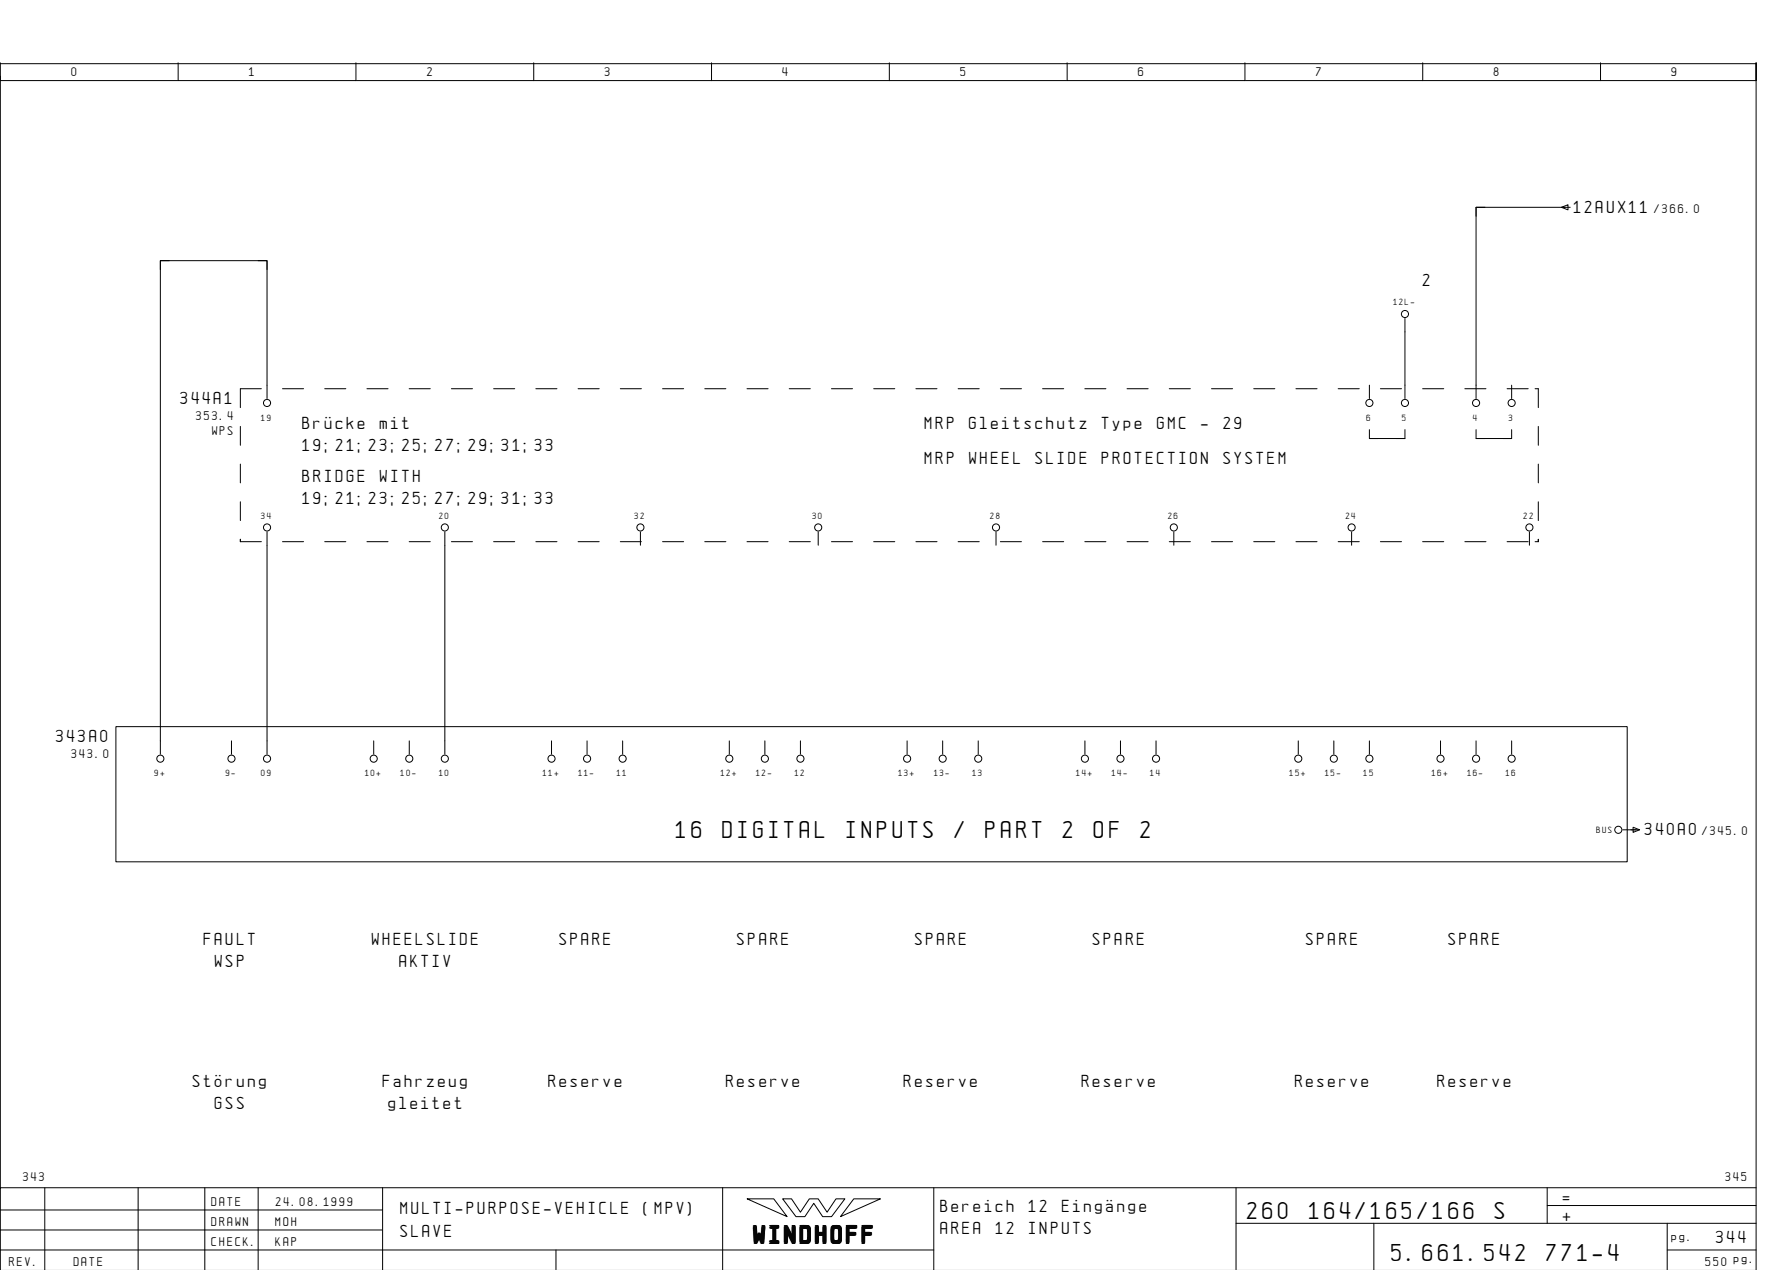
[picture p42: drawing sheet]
<svg xmlns="http://www.w3.org/2000/svg" width="399mm" height="286mm" viewBox="0 0 399 286" stroke-linecap="round" stroke-linejoin="round" font-family="sans-serif">
<defs><g id="words">
<g font-size="4.4">
<text x="152.1" y="188.4">16</text>
<text x="162.5" y="188.4">DIGITAL</text>
<text x="190.4" y="188.4">INPUTS</text>
<text x="214.8" y="188.4">/</text>
<text x="221.7" y="188.4">PART</text>
<text x="239.1" y="188.4">2</text>
<text x="246.1" y="188.4">OF</text>
<text x="256.6" y="188.4">2</text>
<text x="280.6" y="274.1">260</text>
<text x="294.5" y="274.1">164/165/166</text>
<text x="336.3" y="274.1">S</text>
<text x="169.5" y="279.3">WINDHOFF</text>
<text x="313.1" y="283.6">5.661.542</text>
<text x="347.9" y="283.6">771-4</text>
</g>
<g font-size="3.1">
<text x="354.1" y="47.9">12AUX11</text>
<text x="320.1" y="64.4">2</text>
<text x="40.6" y="90.9">344A1</text>
<text x="68.1" y="96.4">BrÅcke</text>
<text x="68.1" y="101.4">19;21;23;25;27;29;31;33</text>
<text x="85.5" y="96.4">mit</text>
<text x="208.1" y="96.4">MRP</text>
<text x="218" y="96.4">Gleitschutz</text>
<text x="247.9" y="96.4">Type</text>
<text x="260.3" y="96.4">GMC</text>
<text x="270.3" y="96.4">-</text>
<text x="275.2" y="96.4">29</text>
<text x="208.1" y="104.4">MRP</text>
<text x="218" y="104.4">WHEEL</text>
<text x="233" y="104.4">SLIDE</text>
<text x="247.9" y="104.4">PROTECTION</text>
<text x="275.2" y="104.4">SYSTEM</text>
<text x="68.1" y="108.4">BRIDGE</text>
<text x="68.1" y="113.4">19;21;23;25;27;29;31;33</text>
<text x="85.5" y="108.4">WITH</text>
<text x="12.6" y="166.9">343A0</text>
<text x="370.1" y="187.9">340A0</text>
<text x="45.9" y="212.4">FAULT</text>
<text x="83.6" y="212.4">WHEELSLIDE</text>
<text x="125.9" y="212.4">SPARE</text>
<text x="165.9" y="212.4">SPARE</text>
<text x="205.9" y="212.4">SPARE</text>
<text x="245.9" y="212.4">SPARE</text>
<text x="293.9" y="212.4">SPARE</text>
<text x="325.9" y="212.4">SPARE</text>
<text x="48.3" y="217.4">WSP</text>
<text x="89.9" y="217.4">AKTIV</text>
<text x="43.4" y="244.4">Stîrung</text>
<text x="86.1" y="244.4">Fahrzeug</text>
<text x="123.4" y="244.4">Reserve</text>
<text x="163.4" y="244.4">Reserve</text>
<text x="203.4" y="244.4">Reserve</text>
<text x="243.4" y="244.4">Reserve</text>
<text x="291.4" y="244.4">Reserve</text>
<text x="323.4" y="244.4">Reserve</text>
<text x="48.3" y="249.4">GSS</text>
<text x="87.4" y="249.4">gleitet</text>
<text x="90.1" y="273.1">MULTI-PURPOSE-VEHICLE</text>
<text x="144.8" y="273.1">(MPV)</text>
<text x="211.6" y="272.6">Bereich</text>
<text x="231.5" y="272.6">12</text>
<text x="238.9" y="272.6">EingÑnge</text>
<text x="351.6" y="270.6">=</text>
<text x="351.6" y="274.6">+</text>
<text x="90.1" y="278.1">SLAVE</text>
<text x="211.6" y="277.6">AREA</text>
<text x="224" y="277.6">12</text>
<text x="231.5" y="277.6">INPUTS</text>
<text x="386.1" y="279.6">344</text>
</g>
<g font-size="2.3">
<text x="16.1" y="17.1">0</text>
<text x="56.1" y="17.1">1</text>
<text x="96.1" y="17.1">2</text>
<text x="136.1" y="17.1">3</text>
<text x="176.1" y="17.1">4</text>
<text x="216.1" y="17.1">5</text>
<text x="256.1" y="17.1">6</text>
<text x="296.1" y="17.1">7</text>
<text x="336.1" y="17.1">8</text>
<text x="376.1" y="17.1">9</text>
<text x="372.2" y="47.9">/366.0</text>
<text x="44.1" y="94.4">353.4</text>
<text x="47.7" y="97.9">WPS</text>
<text x="16.1" y="170.4">343.0</text>
<text x="383" y="187.9">/345.0</text>
<text x="5.2" y="265.6">343</text>
<text x="388.2" y="265.6">345</text>
<text x="47.6" y="271.1">DATE</text>
<text x="47.6" y="275.6">DRAWN</text>
<text x="62" y="275.6">MOH</text>
<text x="62.1" y="271.1">24.08.1999</text>
<text x="47.6" y="280.1">CHECK.</text>
<text x="62" y="280.1">KAP</text>
<text x="376.1" y="279.1">pg.</text>
<text x="2.1" y="284.6">REV.</text>
<text x="16.6" y="284.6">DATE</text>
<text x="383.7" y="284.6">550 pg.</text>
</g>
<g font-size="1.6">
<text x="313.5" y="68.6">12L-</text>
<text x="58.8" y="94.6">19</text>
<text x="307.4" y="94.6">6</text>
<text x="315.4" y="94.6">5</text>
<text x="331.4" y="94.6">4</text>
<text x="339.4" y="94.6">3</text>
<text x="58.8" y="116.6">34</text>
<text x="98.8" y="116.6">20</text>
<text x="142.8" y="116.6">32</text>
<text x="182.8" y="116.6">30</text>
<text x="222.8" y="116.6">28</text>
<text x="262.8" y="116.6">26</text>
<text x="302.8" y="116.6">24</text>
<text x="342.8" y="116.6">22</text>
<text x="34.8" y="174.6">9+</text>
<text x="50.8" y="174.6">9-</text>
<text x="58.8" y="174.6">09</text>
<text x="82.1" y="174.6">10+</text>
<text x="90.1" y="174.6">10-</text>
<text x="98.8" y="174.6">10</text>
<text x="122.1" y="174.6">11+</text>
<text x="130.1" y="174.6">11-</text>
<text x="138.8" y="174.6">11</text>
<text x="162.1" y="174.6">12+</text>
<text x="170.1" y="174.6">12-</text>
<text x="178.8" y="174.6">12</text>
<text x="202.1" y="174.6">13+</text>
<text x="210.1" y="174.6">13-</text>
<text x="218.8" y="174.6">13</text>
<text x="242.1" y="174.6">14+</text>
<text x="250.1" y="174.6">14-</text>
<text x="258.8" y="174.6">14</text>
<text x="290.1" y="174.6">15+</text>
<text x="298.1" y="174.6">15-</text>
<text x="306.8" y="174.6">15</text>
<text x="322.1" y="174.6">16+</text>
<text x="330.1" y="174.6">16-</text>
<text x="338.8" y="174.6">16</text>
<text x="359.2" y="187.3">BUS</text>
</g>
</g></defs>
<g fill="none" stroke="#000" stroke-width=".22">
<path d="M.1 14.1v4h395v-4v271.6M.1 17.1v250M.1 14.3h395M40.1 14.1v4M80.1 14.1v4M120.1 14.1v4M160.1 14.1v4M200.1 14.1v4M240.1 14.1v4M280.1 14.1v4M320.1 14.1v4M360.1 14.1v4"/>
<path d="M38.1 58.6h-2v2M58.1 58.6h2v2M334.1 46.6h-2v2M351.3 46.6l1.5-.6v1.2zM353.3 46.6h-21.2v43M316.1 71.6v18M54.1 95.9v4.2M58.8 87.4h-4.7v4.3M60.1 89.6v-31h-24v111M63.6 87.4h4.7M73.1 87.4h4.7M82.5 87.4h4.8"/>
<path d="M92 87.4h4.8M101.5 87.4h4.8M111 87.4h4.8M120.6 87.4h4.7M130.1 87.4h4.7M139.6 87.4h4.7M149.1 87.4h4.7M158.5 87.4h4.8M168 87.4h4.8M177.5 87.4h4.8M187.1 87.4h4.7M196.6 87.4h4.7"/>
<path d="M206.1 87.4h4.7M215.6 87.4h4.7M225.1 87.4h4.7M234.5 87.4h4.8M244 87.4h4.8M253.5 87.4h4.8M263.1 87.4h4.7M272.6 87.4h4.7M282.1 87.4h4.7M291.6 87.4h4.7M301 87.4h4.8M308.1 96.6v2h2"/>
<path d="M308.1 86.6v3M308.1 98.6h8M310.5 87.4h4.8M316.1 96.6v2h-2M320 87.4h4.8M329.5 87.4h4.8M332.1 96.6v2h2M332.1 98.6h8M339.1 87.4h4.7M340.1 86.6v3M340.1 96.6v2h-2M345.4 87.4h.7v4.3"/>
<path d="M346.1 95.9v4.2M54.1 104.4v4.2M54.1 112.8v4.3M60.1 119.6v50M100.1 119.6v50M144.1 119.6v3M184.1 119.6v3M224.1 119.6v3M264.1 119.6v3M304.1 119.6v3M344.1 119.6v3M346.1 104.4v4.2"/>
<path d="M346.1 112.8v4.3M54.1 121.8h4.7M54.1 121.3v.5v-.5M63.6 121.8h4.7M73.1 121.8h4.7M82.6 121.8h4.7M92 121.8h4.8M101.5 121.8h4.8M111 121.8h4.8M120.6 121.8h4.7M130.1 121.8h4.7M139.6 121.8h4.7"/>
<path d="M149.1 121.8h4.7M158.5 121.8h4.8M168 121.8h4.8M177.5 121.8h4.8M187.1 121.8h4.7M196.6 121.8h4.7M206.1 121.8h4.7M215.6 121.8h4.7M225.1 121.8h4.7M234.5 121.8h4.8M244 121.8h4.8M253.5 121.8h4.8"/>
<path d="M263.1 121.8h4.7M272.6 121.8h4.7M282.1 121.8h4.7M291.6 121.8h4.7M301 121.8h4.8M310.5 121.8h4.8M320 121.8h4.8M329.5 121.8h4.8M339.1 121.8h4.7M345.4 121.8h.7M346.1 121.3v.5v-.5M26.1 163.4h340v30.4h-340z"/>
<path d="M52.1 166.6v3M84.1 166.6v3M92.1 166.6v3M124.1 166.6v3M132.1 166.6v3M140.1 166.6v3M164.1 166.6v3M172.1 166.6v3M180.1 166.6v3M204.1 166.6v3M212.1 166.6v3M220.1 166.6v3"/>
<path d="M244.1 166.6v3M252.1 166.6v3M260.1 166.6v3M292.1 166.6v3M300.1 166.6v3M308.1 166.6v3M324.1 166.6v3M332.1 166.6v3M340.1 166.6v3M365.1 186.6h3.7M367.4 186l1.5 .6-1.5 .6zM10.1 267.1v18.5"/>
<path d="M31.1 267.1v18.5M46.1 267.1v18.6M58.1 267.1v18.6M86.1 272.1h-86M86.1 276.6h-86M86.1 267.1v18.6M162.6 267.1v18.6M168.1 269.6h6l3 4zM176.1 269.6h2l2 3 2-3h2l2 3 2-3h2l-3 4h-2l-2-3-2 3h-2zM192.1 269.6h6l-9 4zM210.1 267.1v18.6M278.1 275.1h117"/>
<path d="M278.1 267.1v18.6M309.1 275.1v10.6M348.1 271.1h47M348.1 267.1v8M375.1 275.1v10.6M395.1 267.1h-395v18.6M125.1 281.1v4.6M210.1 281.1h-210M375.1 281.1h20"/>
<circle cx="316.1" cy="70.6" r=".8"/>
<circle cx="60.1" cy="90.6" r=".8"/>
<circle cx="308.1" cy="90.6" r=".8"/>
<circle cx="316.1" cy="90.6" r=".8"/>
<circle cx="332.1" cy="90.6" r=".8"/>
<circle cx="340.1" cy="90.6" r=".8"/>
<circle cx="60.1" cy="118.6" r=".8"/>
<circle cx="100.1" cy="118.6" r=".8"/>
<circle cx="144.1" cy="118.6" r=".8"/>
<circle cx="184.1" cy="118.6" r=".8"/>
<circle cx="224.1" cy="118.6" r=".8"/>
<circle cx="264.1" cy="118.6" r=".8"/>
<circle cx="304.1" cy="118.6" r=".8"/>
<circle cx="344.1" cy="118.6" r=".8"/>
<circle cx="36.1" cy="170.6" r=".8"/>
<circle cx="52.1" cy="170.6" r=".8"/>
<circle cx="60.1" cy="170.6" r=".8"/>
<circle cx="84.1" cy="170.6" r=".8"/>
<circle cx="92.1" cy="170.6" r=".8"/>
<circle cx="100.1" cy="170.6" r=".8"/>
<circle cx="124.1" cy="170.6" r=".8"/>
<circle cx="132.1" cy="170.6" r=".8"/>
<circle cx="140.1" cy="170.6" r=".8"/>
<circle cx="164.1" cy="170.6" r=".8"/>
<circle cx="172.1" cy="170.6" r=".8"/>
<circle cx="180.1" cy="170.6" r=".8"/>
<circle cx="204.1" cy="170.6" r=".8"/>
<circle cx="212.1" cy="170.6" r=".8"/>
<circle cx="220.1" cy="170.6" r=".8"/>
<circle cx="244.1" cy="170.6" r=".8"/>
<circle cx="252.1" cy="170.6" r=".8"/>
<circle cx="260.1" cy="170.6" r=".8"/>
<circle cx="292.1" cy="170.6" r=".8"/>
<circle cx="300.1" cy="170.6" r=".8"/>
<circle cx="308.1" cy="170.6" r=".8"/>
<circle cx="324.1" cy="170.6" r=".8"/>
<circle cx="332.1" cy="170.6" r=".8"/>
<circle cx="340.1" cy="170.6" r=".8"/>
<circle cx="364.1" cy="186.6" r=".8"/>
</g>
<use href="#words"/>
</svg>
